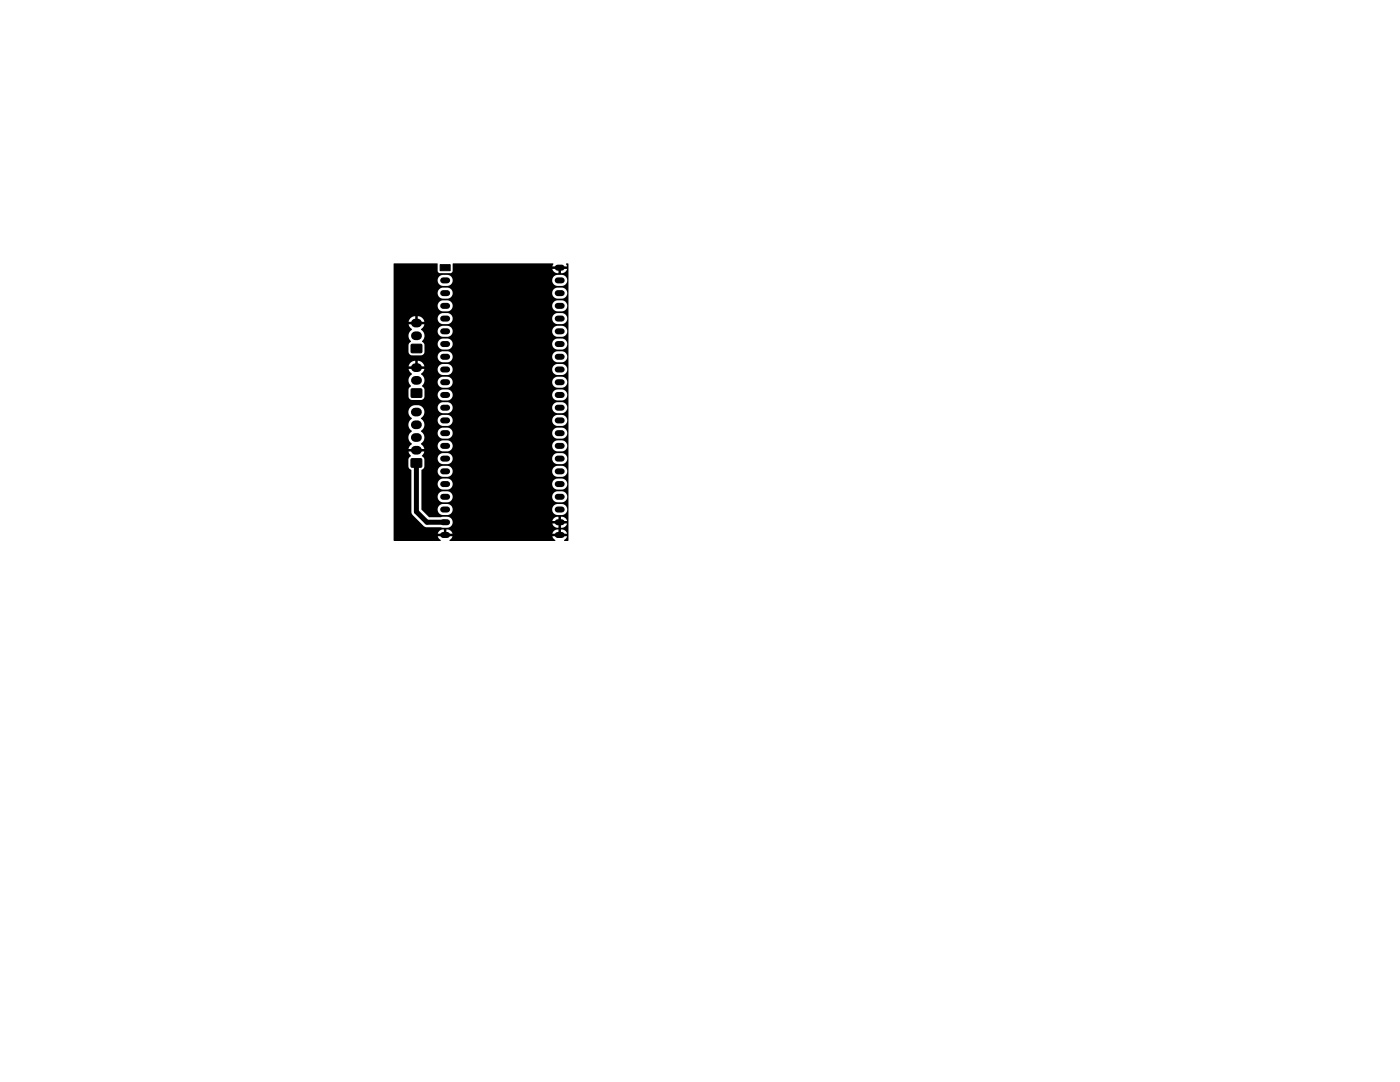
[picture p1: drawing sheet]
<svg xmlns="http://www.w3.org/2000/svg" width="279mm" height="216mm" viewBox="0 0 279 216" stroke-linecap="round" stroke-linejoin="round" font-family="sans-serif">
<path d="M87.8 52.8h2v1.2h-2zM82.1 77.6h2v1.6h-2zM82.1 68.7h2v1.6h-2zM82.1 91.6h2v1.6h-2z" fill="#000" stroke="#000" stroke-width=".2"/>
<g fill="none" stroke="#000" stroke-width="1.2">
<path d="M88.4 56h.8M88.4 58.5h.8M111.3 56h.8M111.3 58.5h.8M111.3 53.4h.8M88.4 61h.8M88.4 63.6h.8M88.4 66.1h.8M88.4 68.7h.8M88.4 71.2h.8M88.4 73.7h.8M88.4 76.3h.8"/>
<path d="M88.4 78.8h.8M111.3 61h.8M111.3 63.6h.8M111.3 66.1h.8M111.3 68.7h.8M111.3 71.2h.8M111.3 73.7h.8M111.3 76.3h.8M111.3 78.8h.8M88.4 81.4h.8M88.4 83.9h.8M88.4 86.4h.8"/>
<path d="M88.4 89h.8M88.4 91.5h.8M88.4 94.1h.8M88.4 96.6h.8M88.4 99.1h.8M111.3 81.4h.8M111.3 83.9h.8M111.3 86.4h.8M111.3 89h.8M111.3 91.5h.8M111.3 94.1h.8M111.3 96.6h.8"/>
<path d="M111.3 99.1h.8M88.4 101.7h.8M88.4 104.2h.8M88.4 106.7h.8M111.3 101.7h.8M111.3 104.2h.8M111.3 106.8h.8"/>
</g>
<path d="M82.9 75.9h.4M82.9 73.4h.4M82.9 67h.4M82.9 64.5h.4M82.9 89.8h.4M82.9 87.3h.4M82.9 84.8h.4M82.9 82.2h.4" fill="none" stroke="#000" stroke-width="1.7"/>
<path d="M83.1 92.4v9.7l2.1 2.1h3.6" fill="none" stroke="#000" stroke-width="1"/>
<path d="M78.6 52.6h8.6l.1 .1v1.4l.3 .4h2.3l.4-.4v-1.4l.1-.1h19.9a.39 .39 0 0 1-.1 .6h1.2v.5h-1.2a1.12 1.12 0 0 0 1.2 .8v-.8h.6v.8h.2a1.1 1.1 0 0 0 1-.8h-1.2v-.5h1.2l-.2-.6h.4v55.2l-.1 .1h-.7v-.2l.3-.2 .3-.5h-1.2v-.5h1.2a1.12 1.12 0 0 0-1.2-.8v.7h-.6v-.7h-.2a1.1 1.1 0 0 0-1 .8h1.2v.5h-1.2l.3 .5 .3 .3v.1h-21.1v-.2l.4-.2 .2-.5h-1.1v-.5h1.1a1.12 1.12 0 0 0-1.2-.9v.8h-.5v-.8h-.3a1.1 1.1 0 0 0-.9 .9h1.1v.5h-1.1l.2 .5 .4 .3-.1 .1h-9.3v-25.8h2.9l.2 .8 .5 .5a1.57 1.57 0 0 0 0 2.7 1.5 1.5 0 0 0 0 2.5l-.5 .5-.2 .5h1.1v.5h-1.1l.5 .8-.5 .7v1.5l.2 .4 .4 .3v8.4l.1 .4 2.4 2.4 .3 .2 4.4 .1a1.1 1.1 0 0 0 1-1.3h21.1v.5h-1.2a1.11 1.11 0 0 0 1.2 .8v-.8h.6v.8h.2a1.1 1.1 0 0 0 1-.8h-1.2v-.5h1.2a1.12 1.12 0 0 0-1.2-.9v.8h-.6v-.8h-.2a1.1 1.1 0 0 0-1 .9l-19.9-.1a1.1 1.1 0 0 0-1-.8l-3.6 .1-1.6-1.6h3.2v.2a1.1 1.1 0 0 0 1 1l1.2-.1a1.1 1.1 0 0 0 .8-1.1h19.9v.2a1.1 1.1 0 0 0 1 1l1.2-.1a1.1 1.1 0 0 0 .8-1.1 1.1 1.1 0 0 0-1-1h-1l-.5 .1-.3 .4-.2 .5h-19.9a1.1 1.1 0 0 0-1-1h-1l-.4 .1-.4 .4-.2 .5h-3.2v-2.6h3.2a1.1 1.1 0 0 0 1.1 1.2h1.1a1.1 1.1 0 0 0 .8-1.2h19.9v.2a1.1 1.1 0 0 0 1 1h1.2a1.1 1.1 0 0 0 .8-1.2 1.1 1.1 0 0 0-1-1h-1l-.5 .2-.3 .4-.2 .4h-19.9a1.1 1.1 0 0 0-1-1h-.9l-.5 .2-.4 .4-.2 .4h-3.2v-2.5h3.2a1.1 1.1 0 0 0 1.1 1.2h1.1a1.1 1.1 0 0 0 .8-1.2h19.9v.2a1.1 1.1 0 0 0 1 1h1.2a1.1 1.1 0 0 0 .8-1.2 1.1 1.1 0 0 0-1-1h-1l-.5 .1-.3 .4-.2 .5h-19.9a1.1 1.1 0 0 0-1-1h-.9l-.5 .1-.4 .4-.2 .5h-3.2v-2.5h3.2a1.1 1.1 0 0 0 1.1 1.2l1.1-.1a1.1 1.1 0 0 0 .8-1.1h19.9v.1a1.1 1.1 0 0 0 1 1.1l1.2-.1a1.1 1.1 0 0 0 .8-1.1 1.1 1.1 0 0 0-1-1.1h-1l-.5 .2-.3 .4-.2 .5h-19.9a1.1 1.1 0 0 0-1-1.1h-.9l-.5 .2-.4 .4-.2 .5h-3.2v-.2l.4-.3 .2-.3-.1-1.8h2.7v.2a1.1 1.1 0 0 0 1.1 1h1.1a1.1 1.1 0 0 0 .8-1.2h19.9v.2a1.1 1.1 0 0 0 1 1h1.2a1.1 1.1 0 0 0 .8-1.2 1.1 1.1 0 0 0-1-1h-1l-.5 .2-.3 .3-.2 .5h-19.9a1.1 1.1 0 0 0-1-1h-.9l-.5 .2-.4 .3-.2 .5h-2.7l-.4-.4 .5-.9h-1.1v-.5h1.1l-.4-.7h3a1.1 1.1 0 0 0 1.1 1.2l1.1-.1a1.1 1.1 0 0 0 .8-1.1h19.9v.2a1.1 1.1 0 0 0 1 1l1.2-.1a1.1 1.1 0 0 0 .8-1.1 1.1 1.1 0 0 0-1-1h-1l-.5 .1-.3 .4-.2 .5h-19.9v-.2a1.1 1.1 0 0 0-1-.8h-.9l-.5 .1-.4 .4-.2 .5h-3l-.3-.3a1.52 1.52 0 0 0 .3-2.3h3v.2a1.1 1.1 0 0 0 1.1 1h1.1a1.1 1.1 0 0 0 .8-1.2h19.9v.2a1.1 1.1 0 0 0 1 1h1.2a1.1 1.1 0 0 0 .8-1.2 1.1 1.1 0 0 0-1-1h-1l-.5 .2-.3 .4-.2 .4h-19.9v-.1a1.1 1.1 0 0 0-1-.9h-.9l-.5 .2-.4 .4-.2 .4h-3l-.3-.2a1.52 1.52 0 0 0 .3-2.3h3v.2a1.1 1.1 0 0 0 1.1 1h1.1a1.1 1.1 0 0 0 .8-1.2h19.9v.2a1.1 1.1 0 0 0 1 1h1.2a1.1 1.1 0 0 0 .8-1.2 1.1 1.1 0 0 0-1-1h-1l-.5 .1-.3 .4-.2 .5h-19.9v-.2a1.1 1.1 0 0 0-1-.8h-.9l-.5 .1-.4 .4-.2 .5h-3l-.3-.3a1.52 1.52 0 0 0 .3-2.2h3v.1a1.1 1.1 0 0 0 1.1 1.1l1.1-.1a1.1 1.1 0 0 0 .8-1.1h19.9v.1a1.1 1.1 0 0 0 1 1.1l1.2-.1a1.1 1.1 0 0 0 .8-1.1 1.1 1.1 0 0 0-1-1.1h-1l-.5 .2-.3 .4-.2 .5h-19.9v-.2a1.1 1.1 0 0 0-1-.9h-.9l-.5 .2-.4 .4-.2 .5-3.1-.1a1.99 1.99 0 0 0-2-.2l-.5 .5-.2 .6h-2.9v-6.3h2.9l.1 .6 .4 .6-.5 .7v1.4a.74 .74 0 0 0 .7 .7l2.1-.1 .3-.3 .1-.7h2.6a1.1 1.1 0 0 0 1.1 1.2h1.1a1.1 1.1 0 0 0 .8-1.2h19.9v.2a1.1 1.1 0 0 0 1 1h1.2a1.1 1.1 0 0 0 .8-1.2 1.1 1.1 0 0 0-1-1h-1l-.5 .2-.3 .3-.2 .5h-19.9v-.1a1.1 1.1 0 0 0-1-.9h-.9l-.5 .2-.4 .3-.2 .5h-2.6v-1l-.5-.7 .5-.8h2.6a1.1 1.1 0 0 0 1.1 1.2l1.1-.1a1.1 1.1 0 0 0 .8-1.1h19.9v.2a1.1 1.1 0 0 0 1 1l1.2-.1a1.1 1.1 0 0 0 .8-1.1 1.1 1.1 0 0 0-1-1h-1l-.5 .1-.3 .4-.2 .5h-19.9a1.1 1.1 0 0 0-1-1h-.9l-.5 .1-.4 .4-.2 .5h-2.6a1.59 1.59 0 0 0-.7-1.6l.5-.5 .2-.5h2.6v.2a1.1 1.1 0 0 0 1.1 1h1.1a1.1 1.1 0 0 0 .8-1.2h19.9v.2a1.1 1.1 0 0 0 1 1h1.2a1.1 1.1 0 0 0 .8-1.2 1.1 1.1 0 0 0-1-1h-1l-.5 .2-.3 .4-.2 .4h-19.9a1.1 1.1 0 0 0-1-1h-.9l-.5 .2-.4 .4-.2 .4h-3.6v-.5l1-.1a1.37 1.37 0 0 0-1.3-1v.8h-.5l-.1-.8a1.37 1.37 0 0 0-1.3 1.1h1.1v.5h-1.1l.2 .5 .5 .6-.5 .5-.2 .6h-2.9v-4.7h8.7v.2a1.1 1.1 0 0 0 1.1 1h1.1a1.1 1.1 0 0 0 .8-1.2h19.9v.2a1.1 1.1 0 0 0 1 1h1.2a1.1 1.1 0 0 0 .8-1.2 1.1 1.1 0 0 0-1-1h-1l-.5 .1-.3 .4-.2 .5h-19.9a1.1 1.1 0 0 0-1-1h-.9l-.5 .1-.4 .4-.2 .5h-8.7v-4.2h2.9a1.48 1.48 0 0 0 .5 1.2l-.5 .7v1.4a.74 .74 0 0 0 .7 .7h1.8l.4-.1 .3-.6-.1-1.6h2.7l.1 .3a1.1 1.1 0 0 0 1 .9l1.1-.1a1.1 1.1 0 0 0 .8-1.1h19.9v.3a1.1 1.1 0 0 0 1 .9l1.2-.1a1.1 1.1 0 0 0 .8-1.1 1.1 1.1 0 0 0-1-1.1h-1l-.5 .2-.3 .4-.2 .5h-19.9v-.2a1.1 1.1 0 0 0-1-.9h-.9l-.5 .2-.4 .4-.2 .5h-2.7l-.4-.4v-.2a1.37 1.37 0 0 0 .1-2h3v.2a1.1 1.1 0 0 0 1.1 1h1.1a1.1 1.1 0 0 0 .8-1.2h19.9v.2a1.1 1.1 0 0 0 1 1h1.2a1.1 1.1 0 0 0 .8-1.2 1.1 1.1 0 0 0-1-1h-1l-.5 .2-.3 .3-.2 .5h-19.9v-.1a1.1 1.1 0 0 0-1-.9h-.9l-.5 .2-.4 .3-.2 .5h-3l-.3-.2 .5-.6 .2-.5h-1v-.5h1l-.4-.7h3a1.1 1.1 0 0 0 1.1 1.2l1.1-.1a1.1 1.1 0 0 0 .8-1.1h19.9v.2a1.1 1.1 0 0 0 1 1l1.2-.1a1.1 1.1 0 0 0 .8-1.1 1.1 1.1 0 0 0-1-1h-1l-.5 .1-.3 .4-.2 .5h-19.9v-.2a1.1 1.1 0 0 0-1-.8h-.9l-.5 .1-.4 .4-.2 .5h-3l-.4-.3-.5-.1v.8h-.5v-.8a1.36 1.36 0 0 0-1.4 1.1h1.1v.5h-1.1l.2 .5 .5 .6-.5 .5-.2 .6h-2.9v-6h8.7v.2a1.1 1.1 0 0 0 1.1 1h1.1a1.1 1.1 0 0 0 .8-1.2h19.9v.2a1.1 1.1 0 0 0 1 1h1.2a1.1 1.1 0 0 0 .8-1.2 1.1 1.1 0 0 0-1-1h-1l-.5 .2-.3 .4-.2 .4h-19.9a1.1 1.1 0 0 0-1-1h-.9l-.5 .2-.4 .4-.2 .4h-8.7v-2.5h8.7a1.1 1.1 0 0 0 1.1 1.2h1.1a1.1 1.1 0 0 0 .8-1.2h19.9v.2a1.1 1.1 0 0 0 1 1h1.2a1.1 1.1 0 0 0 .8-1.2 1.1 1.1 0 0 0-1-1h-1l-.5 .1-.3 .4-.2 .5h-19.9a1.1 1.1 0 0 0-1-1h-.9l-.5 .1-.4 .4-.2 .5h-8.7v-2.5h8.7a1.1 1.1 0 0 0 1.1 1.2l1.1-.1a1.1 1.1 0 0 0 .8-1.1h19.9v.1a1.1 1.1 0 0 0 1 1.1l1.2-.1a1.1 1.1 0 0 0 .8-1.1 1.1 1.1 0 0 0-1-1.1h-1l-.5 .2-.3 .4-.2 .5h-19.9a1.1 1.1 0 0 0-1-1.1h-.9l-.5 .2-.4 .4-.2 .5h-8.7z" fill="#000"/>
</svg>
